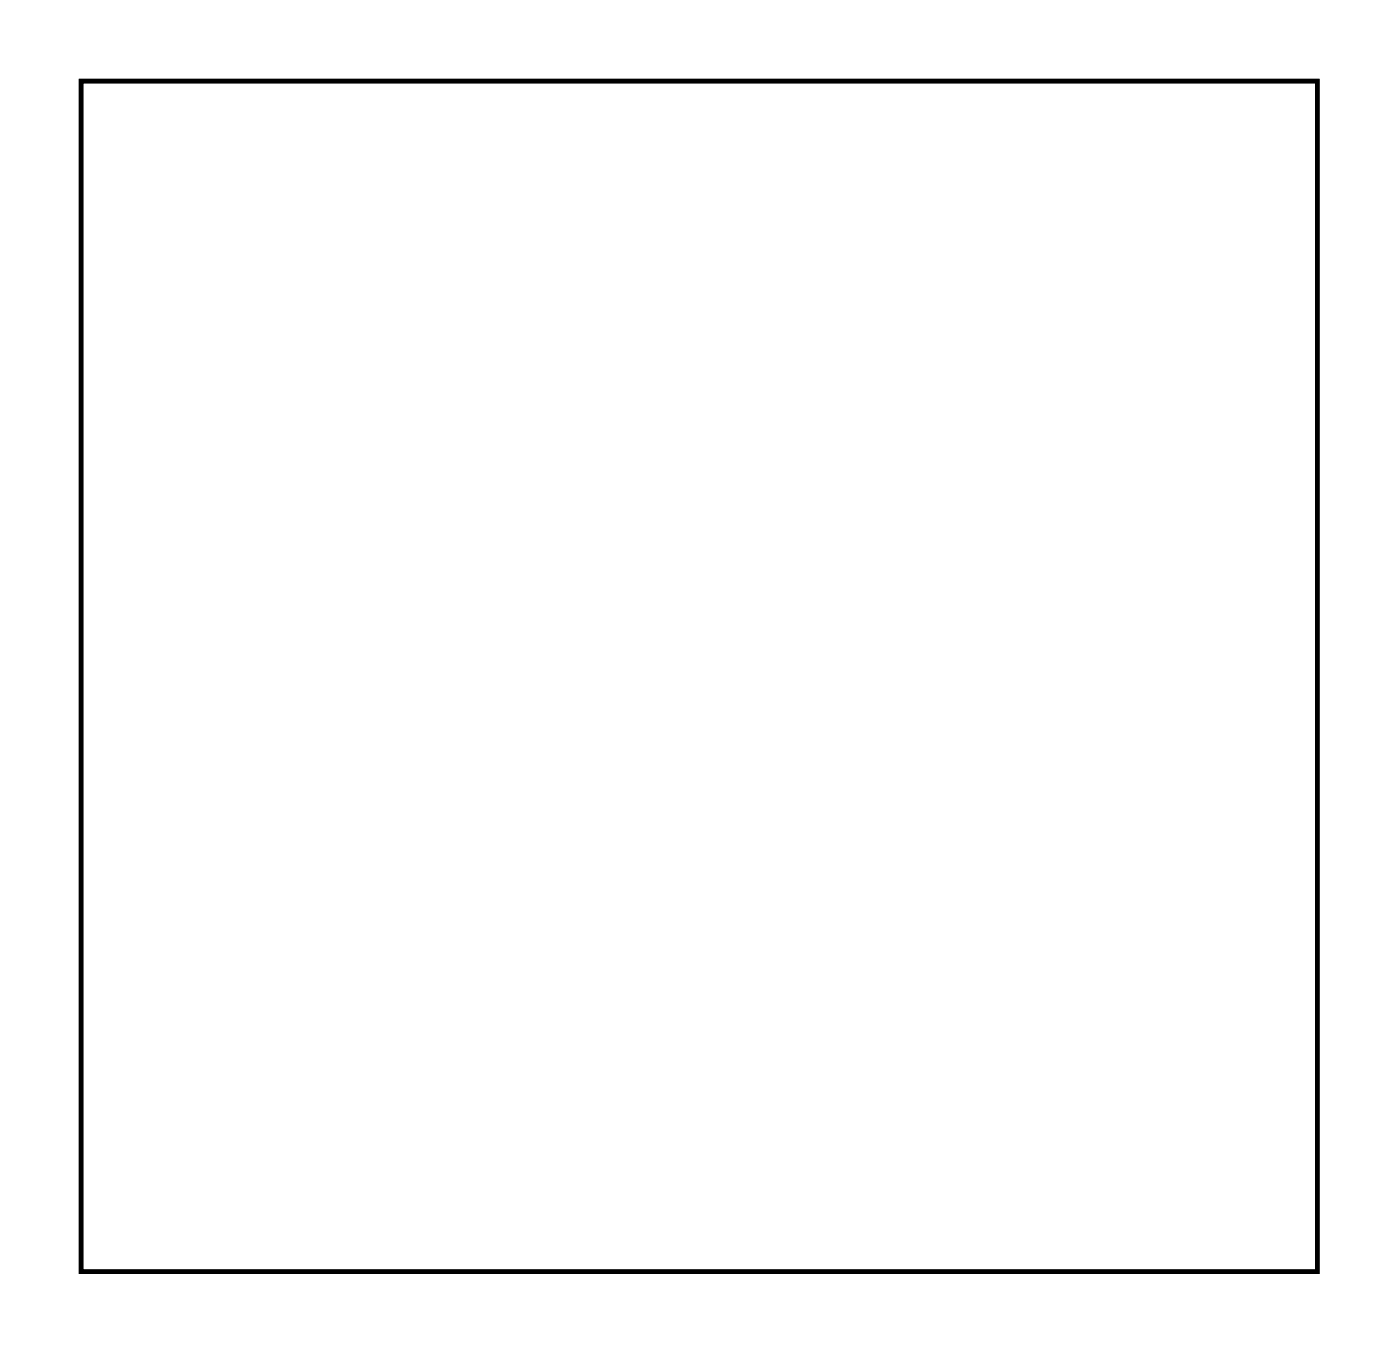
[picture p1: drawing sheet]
<svg xmlns="http://www.w3.org/2000/svg" width="63mm" height="61mm" viewBox="0 0 63 61" stroke-linecap="round" stroke-linejoin="round" font-family="sans-serif">
<path d="M3.6 3.6h55.5v53.4h-55.5z" fill="none" stroke="#000" stroke-width=".2"/>
<path d="M3.6 3.6v53.4h55.5v-53.4zM3.6 3.6h55.5v53.4h-55.5z" fill="#000"/>
<circle cx="19.7" cy="46" r=".69" fill="#fff"/>
<circle cx="19.7" cy="46" r=".69" fill="none" stroke="#fff" stroke-width=".75" stroke-linecap="butt"/>
<circle cx="19.7" cy="43.4" r=".69" fill="#fff"/>
<circle cx="19.7" cy="43.4" r=".69" fill="none" stroke="#fff" stroke-width=".75" stroke-linecap="butt"/>
<circle cx="19.7" cy="40.9" r=".69" fill="#fff"/>
<circle cx="19.7" cy="40.9" r=".69" fill="none" stroke="#fff" stroke-width=".75" stroke-linecap="butt"/>
<circle cx="19.7" cy="38.3" r=".69" fill="#fff"/>
<circle cx="19.7" cy="38.3" r=".69" fill="none" stroke="#fff" stroke-width=".75" stroke-linecap="butt"/>
<circle cx="19.7" cy="35.8" r=".69" fill="#fff"/>
<circle cx="19.7" cy="35.8" r=".69" fill="none" stroke="#fff" stroke-width=".75" stroke-linecap="butt"/>
<circle cx="19.7" cy="33.3" r=".69" fill="#fff"/>
<circle cx="19.7" cy="33.3" r=".69" fill="none" stroke="#fff" stroke-width=".75" stroke-linecap="butt"/>
<circle cx="19.7" cy="30.7" r=".69" fill="#fff"/>
<circle cx="19.7" cy="30.7" r=".69" fill="none" stroke="#fff" stroke-width=".75" stroke-linecap="butt"/>
<circle cx="19.7" cy="28.2" r=".69" fill="#fff"/>
<circle cx="19.7" cy="28.2" r=".69" fill="none" stroke="#fff" stroke-width=".75" stroke-linecap="butt"/>
<circle cx="19.7" cy="25.6" r=".69" fill="#fff"/>
<circle cx="19.7" cy="25.6" r=".69" fill="none" stroke="#fff" stroke-width=".75" stroke-linecap="butt"/>
<circle cx="19.7" cy="23.1" r=".69" fill="#fff"/>
<circle cx="19.7" cy="23.1" r=".69" fill="none" stroke="#fff" stroke-width=".75" stroke-linecap="butt"/>
<circle cx="19.7" cy="20.5" r=".69" fill="#fff"/>
<circle cx="19.7" cy="20.5" r=".69" fill="none" stroke="#fff" stroke-width=".75" stroke-linecap="butt"/>
<circle cx="19.7" cy="18" r=".69" fill="#fff"/>
<circle cx="19.7" cy="18" r=".69" fill="none" stroke="#fff" stroke-width=".75" stroke-linecap="butt"/>
<circle cx="19.7" cy="15.5" r=".69" fill="#fff"/>
<circle cx="19.7" cy="15.5" r=".69" fill="none" stroke="#fff" stroke-width=".75" stroke-linecap="butt"/>
<circle cx="19.7" cy="12.9" r=".69" fill="#fff"/>
<circle cx="19.7" cy="12.9" r=".69" fill="none" stroke="#fff" stroke-width=".75" stroke-linecap="butt"/>
<circle cx="19.7" cy="10.4" r=".69" fill="#fff"/>
<circle cx="19.7" cy="10.4" r=".69" fill="none" stroke="#fff" stroke-width=".75" stroke-linecap="butt"/>
<circle cx="45.1" cy="46" r=".69" fill="#fff"/>
<circle cx="45.1" cy="46" r=".69" fill="none" stroke="#fff" stroke-width=".75" stroke-linecap="butt"/>
<circle cx="45.1" cy="43.4" r=".69" fill="#fff"/>
<circle cx="45.1" cy="43.4" r=".69" fill="none" stroke="#fff" stroke-width=".75" stroke-linecap="butt"/>
<circle cx="45.1" cy="40.9" r=".69" fill="#fff"/>
<circle cx="45.1" cy="40.9" r=".69" fill="none" stroke="#fff" stroke-width=".75" stroke-linecap="butt"/>
<circle cx="45.1" cy="38.3" r=".69" fill="#fff"/>
<circle cx="45.1" cy="38.3" r=".69" fill="none" stroke="#fff" stroke-width=".75" stroke-linecap="butt"/>
<circle cx="45.1" cy="35.8" r=".69" fill="#fff"/>
<circle cx="45.1" cy="35.8" r=".69" fill="none" stroke="#fff" stroke-width=".75" stroke-linecap="butt"/>
<circle cx="45.1" cy="33.3" r=".69" fill="#fff"/>
<circle cx="45.1" cy="33.3" r=".69" fill="none" stroke="#fff" stroke-width=".75" stroke-linecap="butt"/>
<circle cx="45.1" cy="30.7" r=".69" fill="#fff"/>
<circle cx="45.1" cy="30.7" r=".69" fill="none" stroke="#fff" stroke-width=".75" stroke-linecap="butt"/>
<circle cx="45.1" cy="28.2" r=".69" fill="#fff"/>
<circle cx="45.1" cy="28.2" r=".69" fill="none" stroke="#fff" stroke-width=".75" stroke-linecap="butt"/>
<circle cx="45.1" cy="25.6" r=".69" fill="#fff"/>
<circle cx="45.1" cy="25.6" r=".69" fill="none" stroke="#fff" stroke-width=".75" stroke-linecap="butt"/>
<circle cx="45.1" cy="23.1" r=".69" fill="#fff"/>
<circle cx="45.1" cy="23.1" r=".69" fill="none" stroke="#fff" stroke-width=".75" stroke-linecap="butt"/>
<circle cx="45.1" cy="20.5" r=".69" fill="#fff"/>
<circle cx="45.1" cy="20.5" r=".69" fill="none" stroke="#fff" stroke-width=".75" stroke-linecap="butt"/>
<circle cx="45.1" cy="18" r=".69" fill="#fff"/>
<circle cx="45.1" cy="18" r=".69" fill="none" stroke="#fff" stroke-width=".75" stroke-linecap="butt"/>
<circle cx="45.1" cy="15.5" r=".69" fill="#fff"/>
<circle cx="45.1" cy="15.5" r=".69" fill="none" stroke="#fff" stroke-width=".75" stroke-linecap="butt"/>
<circle cx="45.1" cy="12.9" r=".69" fill="#fff"/>
<circle cx="45.1" cy="12.9" r=".69" fill="none" stroke="#fff" stroke-width=".75" stroke-linecap="butt"/>
<circle cx="45.1" cy="10.4" r=".69" fill="#fff"/>
<circle cx="45.1" cy="10.4" r=".69" fill="none" stroke="#fff" stroke-width=".75" stroke-linecap="butt"/>
<circle cx="12.1" cy="10.4" r=".74" fill="#fff"/>
<circle cx="12.1" cy="10.4" r=".74" fill="none" stroke="#fff" stroke-width=".76" stroke-linecap="butt"/>
<circle cx="12.1" cy="12.9" r=".74" fill="#fff"/>
<circle cx="12.1" cy="12.9" r=".74" fill="none" stroke="#fff" stroke-width=".76" stroke-linecap="butt"/>
<circle cx="12.1" cy="15.5" r=".74" fill="#fff"/>
<circle cx="12.1" cy="15.5" r=".74" fill="none" stroke="#fff" stroke-width=".76" stroke-linecap="butt"/>
<circle cx="12.1" cy="18" r=".74" fill="#fff"/>
<circle cx="12.1" cy="18" r=".74" fill="none" stroke="#fff" stroke-width=".76" stroke-linecap="butt"/>
<circle cx="12.1" cy="20.5" r=".74" fill="#fff"/>
<circle cx="12.1" cy="20.5" r=".74" fill="none" stroke="#fff" stroke-width=".76" stroke-linecap="butt"/>
<circle cx="12.1" cy="23.1" r=".74" fill="#fff"/>
<circle cx="12.1" cy="23.1" r=".74" fill="none" stroke="#fff" stroke-width=".76" stroke-linecap="butt"/>
<circle cx="12.1" cy="25.6" r=".74" fill="#fff"/>
<circle cx="12.1" cy="25.6" r=".74" fill="none" stroke="#fff" stroke-width=".76" stroke-linecap="butt"/>
<circle cx="12.1" cy="28.2" r=".74" fill="#fff"/>
<circle cx="12.1" cy="28.2" r=".74" fill="none" stroke="#fff" stroke-width=".76" stroke-linecap="butt"/>
<circle cx="12.1" cy="30.7" r=".74" fill="#fff"/>
<circle cx="12.1" cy="30.7" r=".74" fill="none" stroke="#fff" stroke-width=".76" stroke-linecap="butt"/>
<circle cx="12.1" cy="33.2" r=".74" fill="#fff"/>
<circle cx="12.1" cy="33.2" r=".74" fill="none" stroke="#fff" stroke-width=".76" stroke-linecap="butt"/>
<circle cx="12.1" cy="35.8" r=".74" fill="#fff"/>
<circle cx="12.1" cy="35.8" r=".74" fill="none" stroke="#fff" stroke-width=".76" stroke-linecap="butt"/>
<circle cx="12.1" cy="38.3" r=".74" fill="#fff"/>
<circle cx="12.1" cy="38.3" r=".74" fill="none" stroke="#fff" stroke-width=".76" stroke-linecap="butt"/>
<circle cx="12.1" cy="40.9" r=".74" fill="#fff"/>
<circle cx="12.1" cy="40.9" r=".74" fill="none" stroke="#fff" stroke-width=".76" stroke-linecap="butt"/>
<circle cx="12.1" cy="43.4" r=".74" fill="#fff"/>
<circle cx="12.1" cy="43.4" r=".74" fill="none" stroke="#fff" stroke-width=".76" stroke-linecap="butt"/>
<circle cx="52.7" cy="40.9" r=".74" fill="#fff"/>
<circle cx="52.7" cy="40.9" r=".74" fill="none" stroke="#fff" stroke-width=".76" stroke-linecap="butt"/>
<circle cx="52.7" cy="38.3" r=".74" fill="#fff"/>
<circle cx="52.7" cy="38.3" r=".74" fill="none" stroke="#fff" stroke-width=".76" stroke-linecap="butt"/>
<circle cx="52.7" cy="35.8" r=".74" fill="#fff"/>
<circle cx="52.7" cy="35.8" r=".74" fill="none" stroke="#fff" stroke-width=".76" stroke-linecap="butt"/>
<circle cx="52.7" cy="33.2" r=".74" fill="#fff"/>
<circle cx="52.7" cy="33.2" r=".74" fill="none" stroke="#fff" stroke-width=".76" stroke-linecap="butt"/>
<circle cx="52.7" cy="30.7" r=".74" fill="#fff"/>
<circle cx="52.7" cy="30.7" r=".74" fill="none" stroke="#fff" stroke-width=".76" stroke-linecap="butt"/>
<circle cx="52.7" cy="28.2" r=".74" fill="#fff"/>
<circle cx="52.7" cy="28.2" r=".74" fill="none" stroke="#fff" stroke-width=".76" stroke-linecap="butt"/>
<circle cx="52.7" cy="25.6" r=".74" fill="#fff"/>
<circle cx="52.7" cy="25.6" r=".74" fill="none" stroke="#fff" stroke-width=".76" stroke-linecap="butt"/>
<circle cx="52.7" cy="23.1" r=".74" fill="#fff"/>
<circle cx="52.7" cy="23.1" r=".74" fill="none" stroke="#fff" stroke-width=".76" stroke-linecap="butt"/>
<circle cx="52.7" cy="20.5" r=".74" fill="#fff"/>
<circle cx="52.7" cy="20.5" r=".74" fill="none" stroke="#fff" stroke-width=".76" stroke-linecap="butt"/>
<circle cx="52.7" cy="18" r=".74" fill="#fff"/>
<circle cx="52.7" cy="18" r=".74" fill="none" stroke="#fff" stroke-width=".76" stroke-linecap="butt"/>
<circle cx="52.7" cy="15.5" r=".74" fill="#fff"/>
<circle cx="52.7" cy="15.5" r=".74" fill="none" stroke="#fff" stroke-width=".76" stroke-linecap="butt"/>
<circle cx="52.7" cy="12.9" r=".74" fill="#fff"/>
<circle cx="52.7" cy="12.9" r=".74" fill="none" stroke="#fff" stroke-width=".76" stroke-linecap="butt"/>
<circle cx="52.7" cy="10.4" r=".74" fill="#fff"/>
<circle cx="52.7" cy="10.4" r=".74" fill="none" stroke="#fff" stroke-width=".76" stroke-linecap="butt"/>
<circle cx="5.7" cy="48.5" r=".74" fill="#fff"/>
<circle cx="5.7" cy="48.5" r=".74" fill="none" stroke="#fff" stroke-width=".76" stroke-linecap="butt"/>
<circle cx="8.3" cy="48.5" r=".74" fill="#fff"/>
<circle cx="8.3" cy="48.5" r=".74" fill="none" stroke="#fff" stroke-width=".76" stroke-linecap="butt"/>
<circle cx="10.8" cy="48.5" r=".74" fill="#fff"/>
<circle cx="10.8" cy="48.5" r=".74" fill="none" stroke="#fff" stroke-width=".76" stroke-linecap="butt"/>
<circle cx="13.4" cy="48.5" r=".74" fill="#fff"/>
<circle cx="13.4" cy="48.5" r=".74" fill="none" stroke="#fff" stroke-width=".76" stroke-linecap="butt"/>
<circle cx="15.9" cy="48.5" r=".74" fill="#fff"/>
<circle cx="15.9" cy="48.5" r=".74" fill="none" stroke="#fff" stroke-width=".76" stroke-linecap="butt"/>
<circle cx="56.5" cy="34.5" r=".74" fill="#fff"/>
<circle cx="56.5" cy="34.5" r=".74" fill="none" stroke="#fff" stroke-width=".76" stroke-linecap="butt"/>
<circle cx="56.5" cy="37" r=".74" fill="#fff"/>
<circle cx="56.5" cy="37" r=".74" fill="none" stroke="#fff" stroke-width=".76" stroke-linecap="butt"/>
<circle cx="56.5" cy="39.6" r=".74" fill="#fff"/>
<circle cx="56.5" cy="39.6" r=".74" fill="none" stroke="#fff" stroke-width=".76" stroke-linecap="butt"/>
<circle cx="56.5" cy="42.1" r=".74" fill="#fff"/>
<circle cx="56.5" cy="42.1" r=".74" fill="none" stroke="#fff" stroke-width=".76" stroke-linecap="butt"/>
<circle cx="56.5" cy="44.7" r=".74" fill="#fff"/>
<circle cx="56.5" cy="44.7" r=".74" fill="none" stroke="#fff" stroke-width=".76" stroke-linecap="butt"/>
<circle cx="5.7" cy="38.3" r=".74" fill="#fff"/>
<circle cx="5.7" cy="38.3" r=".74" fill="none" stroke="#fff" stroke-width=".76" stroke-linecap="butt"/>
<circle cx="5.7" cy="35.8" r=".74" fill="#fff"/>
<circle cx="5.7" cy="35.8" r=".74" fill="none" stroke="#fff" stroke-width=".76" stroke-linecap="butt"/>
<circle cx="5.7" cy="33.2" r=".74" fill="#fff"/>
<circle cx="5.7" cy="33.2" r=".74" fill="none" stroke="#fff" stroke-width=".76" stroke-linecap="butt"/>
<circle cx="5.7" cy="30.7" r=".74" fill="#fff"/>
<circle cx="5.7" cy="30.7" r=".74" fill="none" stroke="#fff" stroke-width=".76" stroke-linecap="butt"/>
<circle cx="5.7" cy="28.2" r=".74" fill="#fff"/>
<circle cx="5.7" cy="28.2" r=".74" fill="none" stroke="#fff" stroke-width=".76" stroke-linecap="butt"/>
<path d="M49.5 52.8h1.4v1.5h-1.4z" fill="#fff"/>
<path d="M49.5 52.8h1.4v1.5h-1.4z" fill="none" stroke="#fff" stroke-width=".76" stroke-linecap="butt"/>
<circle cx="50.2" cy="53.6" r=".74" fill="#fff"/>
<circle cx="50.2" cy="53.6" r=".74" fill="none" stroke="#fff" stroke-width=".76" stroke-linecap="butt"/>
<circle cx="52.7" cy="53.6" r=".74" fill="#fff"/>
<circle cx="52.7" cy="53.6" r=".74" fill="none" stroke="#fff" stroke-width=".76" stroke-linecap="butt"/>
<path d="M52 43.9h1.5v1.5h-1.5z" fill="#fff"/>
<path d="M52 43.9h1.5v1.5h-1.5z" fill="none" stroke="#fff" stroke-width=".76" stroke-linecap="butt"/>
<circle cx="52.7" cy="44.7" r=".74" fill="#fff"/>
<circle cx="52.7" cy="44.7" r=".74" fill="none" stroke="#fff" stroke-width=".76" stroke-linecap="butt"/>
<circle cx="52.7" cy="47.2" r=".74" fill="#fff"/>
<circle cx="52.7" cy="47.2" r=".74" fill="none" stroke="#fff" stroke-width=".76" stroke-linecap="butt"/>
<circle cx="52.7" cy="49.7" r=".74" fill="#fff"/>
<circle cx="52.7" cy="49.7" r=".74" fill="none" stroke="#fff" stroke-width=".76" stroke-linecap="butt"/>
<circle cx="56.5" cy="53.6" r="1.1" fill="#fff"/>
<circle cx="56.5" cy="53.6" r="1.1" fill="none" stroke="#fff" stroke-width=".25"/>
</svg>
